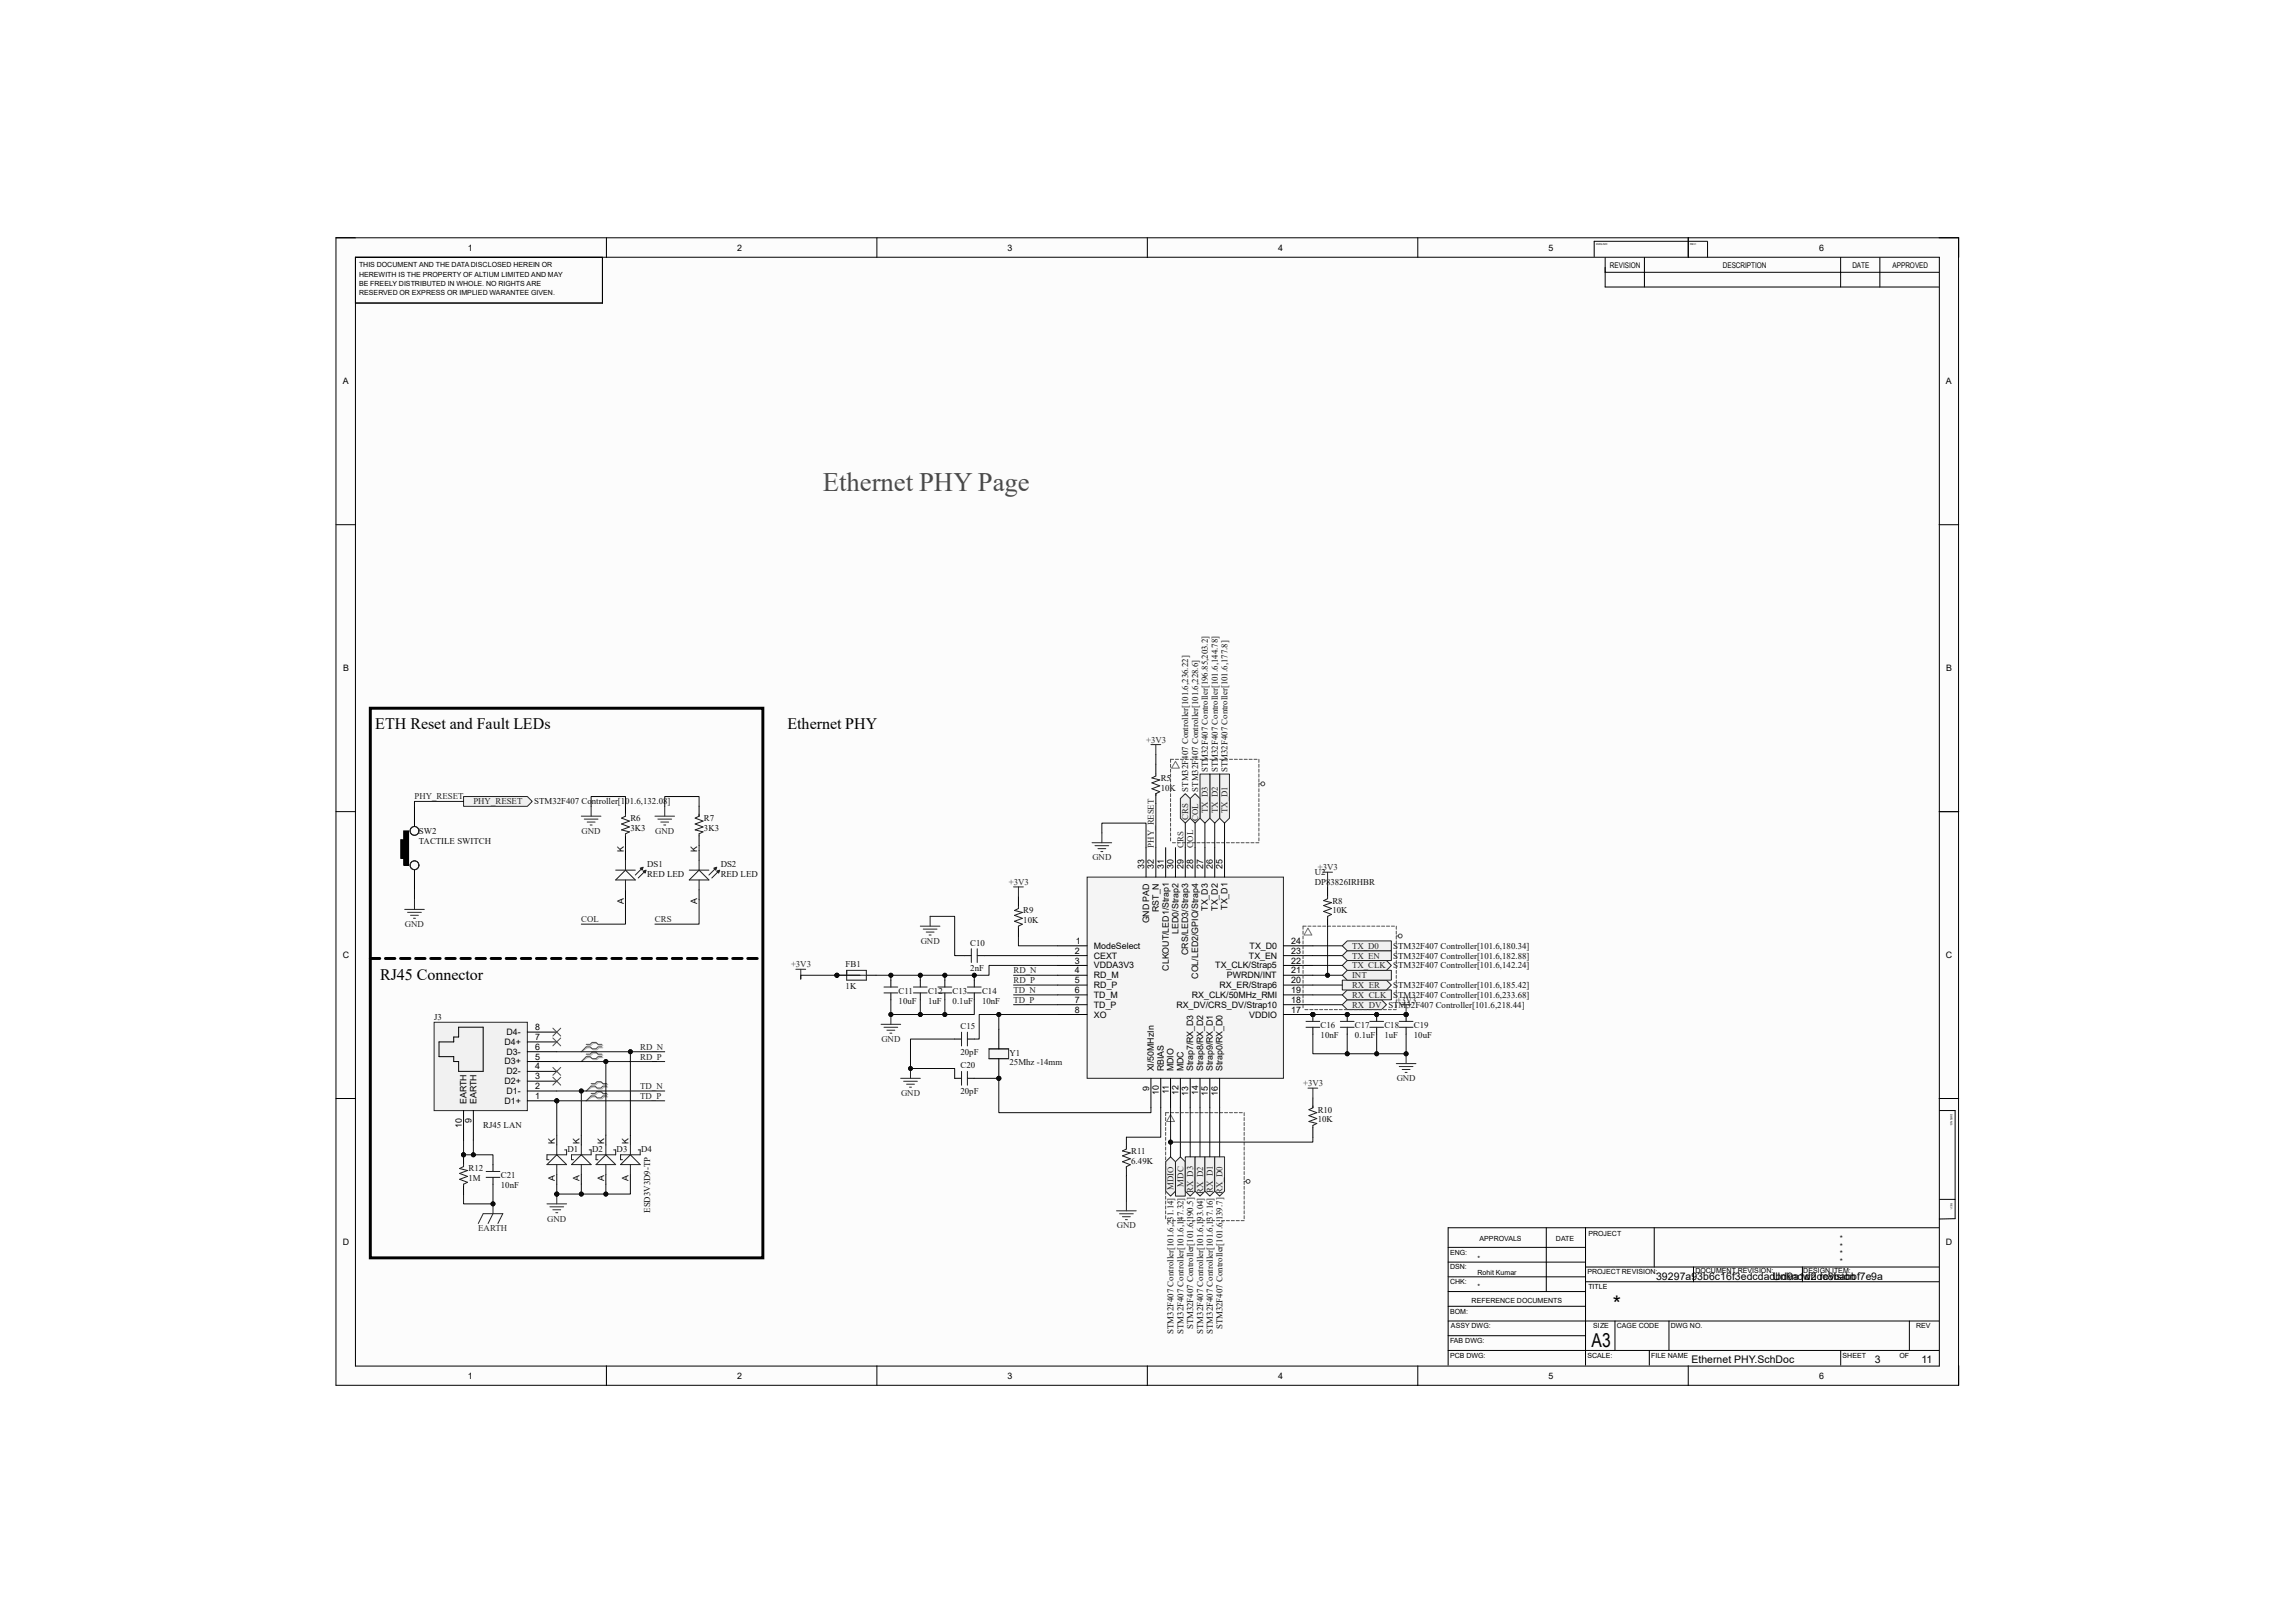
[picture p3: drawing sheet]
<svg xmlns="http://www.w3.org/2000/svg" width="594mm" height="420mm" viewBox="0 0 594 420" stroke-linecap="round" stroke-linejoin="round" font-family="sans-serif">
<defs><g id="words">
<text font-size="6.9" fill="#4c4c4c" x="212.9" y="127">Ethernet PHY Page</text>
<text font-size="5.5" x="417.4" y="339.2">*</text>
<text font-size="5" x="411.9" y="348.5">A3</text>
<g font-size="4.1">
<text x="97.1" y="188.7">ETH Reset and Fault LEDs</text>
<text x="203.8" y="188.7">Ethernet PHY</text>
<text x="98.4" y="253.5">RJ45 Connector</text>
</g>
<g font-size="2.7">
<text x="428.6" y="331.3">39297a93b6c16f3edcdadbd9a1d2dc8babbf7e9a</text>
<text x="458.9" y="331.3">Unknown revision</text>
<text x="437.8" y="352.7">Ethernet PHY.SchDoc</text>
<text x="485.3" y="352.7">3</text>
<text x="497.3" y="352.7">11</text>
</g>
<g font-size="2.3">
<text x="121.1" y="64.9">1</text>
<text x="190.8" y="64.9">2</text>
<text x="260.8" y="64.9">3</text>
<text x="330.8" y="64.9">4</text>
<text x="400.8" y="64.9">5</text>
<text x="470.8" y="64.9">6</text>
<text x="88.7" y="99.4">A</text>
<text x="503.6" y="99.4">A</text>
<text x="88.8" y="173.7">B</text>
<text x="503.7" y="173.7">B</text>
<text x="161.4" y="220.6" transform="rotate(-90 161.4 220.6)">K</text>
<text x="180.5" y="220.6" transform="rotate(-90 180.5 220.6)">K</text>
<text x="296.1" y="224.9" transform="rotate(-90 296.1 224.9)">33</text>
<text x="298.7" y="224.9" transform="rotate(-90 298.7 224.9)">32</text>
<text x="301.2" y="224.9" transform="rotate(-90 301.2 224.9)">31</text>
<text x="303.7" y="224.9" transform="rotate(-90 303.7 224.9)">30</text>
<text x="306.3" y="224.9" transform="rotate(-90 306.3 224.9)">29</text>
<text x="308.8" y="224.9" transform="rotate(-90 308.8 224.9)">28</text>
<text x="311.4" y="224.9" transform="rotate(-90 311.4 224.9)">27</text>
<text x="313.9" y="224.9" transform="rotate(-90 313.9 224.9)">26</text>
<text x="316.4" y="224.9" transform="rotate(-90 316.4 224.9)">25</text>
<text x="161.4" y="233.8" transform="rotate(-90 161.4 233.8)">A</text>
<text x="180.5" y="233.8" transform="rotate(-90 180.5 233.8)">A</text>
<text x="297.4" y="239" transform="rotate(-90 297.4 239)">GND PAD</text>
<text x="299.9" y="236" transform="rotate(-90 299.9 236)">RST_N</text>
<text x="312.6" y="235.7" transform="rotate(-90 312.6 235.7)">TX_D3</text>
<text x="315.2" y="235.7" transform="rotate(-90 315.2 235.7)">TX_D2</text>
<text x="317.7" y="235.4" transform="rotate(-90 317.7 235.4)">TX_D1</text>
<text x="278.5" y="244.3">1</text>
<text x="283.1" y="245.5">ModeSelect</text>
<text x="305" y="241.6" transform="rotate(-90 305 241.6)">LED0/Strap2</text>
<text x="323.4" y="245.5">TX_D0</text>
<text x="334.2" y="244.3">24</text>
<text x="88.7" y="247.9">C</text>
<text x="278.2" y="246.8">2</text>
<text x="278.2" y="249.3">3</text>
<text x="278.2" y="251.9">4</text>
<text x="283.1" y="248.1">CEXT</text>
<text x="283.1" y="250.6">VDDA3V3</text>
<text x="302.5" y="251.2" transform="rotate(-90 302.5 251.2)">CLKOUT/LED1/Strap1</text>
<text x="307.5" y="247.1" transform="rotate(-90 307.5 247.1)">CRS/LED3/Strap3</text>
<text x="314.5" y="250.6">TX_CLK/Strap5</text>
<text x="323.3" y="248.1">TX_EN</text>
<text x="334.2" y="251.9">21</text>
<text x="334.2" y="249.3">22</text>
<text x="334.2" y="246.8">23</text>
<text x="503.6" y="247.9">C</text>
<text x="278.2" y="254.4">5</text>
<text x="278.2" y="257">6</text>
<text x="283.1" y="253.2">RD_M</text>
<text x="283.1" y="255.7">RD_P</text>
<text x="310.1" y="253.3" transform="rotate(-90 310.1 253.3)">COL/LED2/GPIO/Strap4</text>
<text x="315.6" y="255.7">RX_ER/Strap6</text>
<text x="317.5" y="253.2">PWRDN/INT</text>
<text x="334.2" y="257">19</text>
<text x="334.2" y="254.4">20</text>
<text x="278.2" y="259.5">7</text>
<text x="278.2" y="262">8</text>
<text x="283.1" y="258.2">TD_M</text>
<text x="283.1" y="260.8">TD_P</text>
<text x="283.1" y="263.3">XO</text>
<text x="304.5" y="260.8">RX_DV/CRS_DV/Strap10</text>
<text x="308.5" y="258.2">RX_CLK/50MHz_RMI</text>
<text x="323.3" y="263.3">VDDIO</text>
<text x="334.2" y="262">17</text>
<text x="334.2" y="259.5">18</text>
<text x="131.1" y="267.8">D4-</text>
<text x="138.5" y="269.1">7</text>
<text x="138.5" y="266.6">8</text>
<text x="130.6" y="275.5">D3+</text>
<text x="130.6" y="270.4">D4+</text>
<text x="131.1" y="272.9">D3-</text>
<text x="138.5" y="274.2">5</text>
<text x="138.5" y="271.7">6</text>
<text x="130.6" y="280.5">D2+</text>
<text x="131.1" y="278">D2-</text>
<text x="138.5" y="281.8">2</text>
<text x="138.5" y="279.3">3</text>
<text x="138.5" y="276.7">4</text>
<text x="298.7" y="277.2" transform="rotate(-90 298.7 277.2)">XI/50MHzIn</text>
<text x="301.2" y="277.2" transform="rotate(-90 301.2 277.2)">RBIAS</text>
<text x="303.7" y="277.2" transform="rotate(-90 303.7 277.2)">MDIO</text>
<text x="306.3" y="277.2" transform="rotate(-90 306.3 277.2)">MDC</text>
<text x="308.8" y="277.2" transform="rotate(-90 308.8 277.2)">Strap7/RX_D3</text>
<text x="311.4" y="277.2" transform="rotate(-90 311.4 277.2)">Strap8/RX_D2</text>
<text x="313.9" y="277.2" transform="rotate(-90 313.9 277.2)">Strap9/RX_D1</text>
<text x="316.4" y="277.2" transform="rotate(-90 316.4 277.2)">Strap0/RX_D0</text>
<text x="120.8" y="285.6" transform="rotate(-90 120.8 285.6)">EARTH</text>
<text x="123.3" y="285.6" transform="rotate(-90 123.3 285.6)">EARTH</text>
<text x="130.6" y="285.6">D1+</text>
<text x="131.1" y="283.1">D1-</text>
<text x="138.5" y="284.4">1</text>
<text x="297.4" y="282.2" transform="rotate(-90 297.4 282.2)">9</text>
<text x="299.9" y="283.5" transform="rotate(-90 299.9 283.5)">10</text>
<text x="302.5" y="283.2" transform="rotate(-90 302.5 283.2)">11</text>
<text x="305" y="283.5" transform="rotate(-90 305 283.5)">12</text>
<text x="307.5" y="283.5" transform="rotate(-90 307.5 283.5)">13</text>
<text x="310.1" y="283.5" transform="rotate(-90 310.1 283.5)">14</text>
<text x="312.6" y="283.5" transform="rotate(-90 312.6 283.5)">15</text>
<text x="315.2" y="283.5" transform="rotate(-90 315.2 283.5)">16</text>
<text x="119.5" y="291.8" transform="rotate(-90 119.5 291.8)">10</text>
<text x="122" y="290.6" transform="rotate(-90 122 290.6)">9</text>
<text x="143.6" y="296" transform="rotate(-90 143.6 296)">K</text>
<text x="150" y="296" transform="rotate(-90 150 296)">K</text>
<text x="156.3" y="296" transform="rotate(-90 156.3 296)">K</text>
<text x="162.7" y="296" transform="rotate(-90 162.7 296)">K</text>
<text x="143.6" y="305.7" transform="rotate(-90 143.6 305.7)">A</text>
<text x="150" y="305.7" transform="rotate(-90 150 305.7)">A</text>
<text x="156.3" y="305.7" transform="rotate(-90 156.3 305.7)">A</text>
<text x="162.7" y="305.7" transform="rotate(-90 162.7 305.7)">A</text>
<text x="88.7" y="322.2">D</text>
<text x="503.6" y="322.2">D</text>
<text x="121.1" y="356.7">1</text>
<text x="190.8" y="356.7">2</text>
<text x="260.8" y="356.7">3</text>
<text x="330.8" y="356.7">4</text>
<text x="400.8" y="356.7">5</text>
<text x="470.8" y="356.7">6</text>
</g>
<g font-size="2.3" fill="#262626">
<text x="296.6" y="192.2">+3V3</text>
<text x="107.3" y="206.9">PHY_RESET</text>
<text x="122.5" y="208.2">PHY_RESET</text>
<text x="150.5" y="215.8">GND</text>
<text x="169.6" y="215.8">GND</text>
<text x="307.5" y="212.1" transform="rotate(-90 307.5 212.1)">CRS</text>
<text x="310.1" y="212.5" transform="rotate(-90 310.1 212.5)">COL</text>
<text x="312.6" y="210.4" transform="rotate(-90 312.6 210.4)">TX_D3</text>
<text x="315.2" y="210.4" transform="rotate(-90 315.2 210.4)">TX_D2</text>
<text x="317.7" y="210.4" transform="rotate(-90 317.7 210.4)">TX_D1</text>
<text x="298.7" y="219.3" transform="rotate(-90 298.7 219.3)">PHY_RESET</text>
<text x="306.3" y="219.3" transform="rotate(-90 306.3 219.3)">CRS</text>
<text x="308.8" y="219.3" transform="rotate(-90 308.8 219.3)">COL</text>
<text x="282.7" y="222.7">GND</text>
<text x="341.1" y="225.2">+3V3</text>
<text x="261.1" y="229">+3V3</text>
<text x="104.8" y="239.9">GND</text>
<text x="150.5" y="238.6">COL</text>
<text x="169.5" y="238.6">CRS</text>
<text x="238.3" y="244.3">GND</text>
<text x="349.9" y="245.5">TX_D0</text>
<text x="204.7" y="250.3">+3V3</text>
<text x="262.3" y="251.9">RD_N</text>
<text x="349.9" y="250.6">TX_CLK</text>
<text x="349.9" y="248.1">TX_EN</text>
<text x="262.3" y="254.4">RD_P</text>
<text x="262.3" y="257">TD_N</text>
<text x="349.9" y="255.7">RX_ER</text>
<text x="349.9" y="253.2">INT</text>
<text x="262.3" y="259.5">TD_P</text>
<text x="349.9" y="260.8">RX_DV</text>
<text x="349.9" y="258.2">RX_CLK</text>
<text x="361.4" y="259.5">+3V3</text>
<text x="228.1" y="269.6">GND</text>
<text x="165.7" y="271.7">RD_N</text>
<text x="165.7" y="274.2">RD_P</text>
<text x="165.7" y="281.8">TD_N</text>
<text x="337.3" y="281.1">+3V3</text>
<text x="361.5" y="279.8">GND</text>
<text x="165.7" y="284.4">TD_P</text>
<text x="233.2" y="283.6">GND</text>
<text x="303.7" y="307.9" transform="rotate(-90 303.7 307.9)">MDIO</text>
<text x="306.3" y="307" transform="rotate(-90 306.3 307)">MDC</text>
<text x="141.6" y="316.1">GND</text>
<text x="289.1" y="317.9">GND</text>
<text x="123.8" y="318.6">EARTH</text>
</g>
<g font-size="2.3" fill="#0e0e0e">
<text x="300.4" y="202.1">R5</text>
<text x="312.6" y="199.8" transform="rotate(-90 312.6 199.8)">STM32F407 Controller[196.85,203.2]</text>
<text x="315.2" y="199.8" transform="rotate(-90 315.2 199.8)">STM32F407 Controller[101.6,144.78]</text>
<text x="317.7" y="199.8" transform="rotate(-90 317.7 199.8)">STM32F407 Controller[101.6,177.8]</text>
<text x="138.3" y="208.2">STM32F407 Controller[101.6,132.08]</text>
<text x="300.4" y="204.6">10K</text>
<text x="307.5" y="204.9" transform="rotate(-90 307.5 204.9)">STM32F407 Controller[101.6,236.22]</text>
<text x="310.1" y="204.9" transform="rotate(-90 310.1 204.9)">STM32F407 Controller[101.6,228.6]</text>
<text x="108.4" y="215.9">SW2</text>
<text x="163.2" y="212.5">R6</text>
<text x="163.2" y="215">3K3</text>
<text x="182.2" y="212.5">R7</text>
<text x="182.2" y="215">3K3</text>
<text x="108.4" y="218.4">TACTILE SWITCH</text>
<text x="167.5" y="224.4">DS1</text>
<text x="167.5" y="226.9">RED LED</text>
<text x="186.5" y="224.4">DS2</text>
<text x="186.5" y="226.9">RED LED</text>
<text x="340.3" y="226.5">U2</text>
<text x="340.3" y="229">DP83826IRHBR</text>
<text x="344.8" y="233.8">R8</text>
<text x="264.8" y="236.4">R9</text>
<text x="264.8" y="238.9">10K</text>
<text x="344.8" y="236.4">10K</text>
<text x="251.1" y="244.8">C10</text>
<text x="360.6" y="245.5">STM32F407 Controller[101.6,180.34]</text>
<text x="218.9" y="250.4">FB1</text>
<text x="251.1" y="251.4">2nF</text>
<text x="360.6" y="250.6">STM32F407 Controller[101.6,142.24]</text>
<text x="360.6" y="248.1">STM32F407 Controller[101.6,182.88]</text>
<text x="218.9" y="255.9">1K</text>
<text x="232.6" y="257.2">C11</text>
<text x="240.2" y="257.2">C12</text>
<text x="246.5" y="257.2">C13</text>
<text x="254.2" y="257.2">C14</text>
<text x="360.6" y="255.7">STM32F407 Controller[101.6,185.42]</text>
<text x="232.6" y="259.8">10uF</text>
<text x="240.2" y="259.8">1uF</text>
<text x="246.5" y="259.8">0.1uF</text>
<text x="254.2" y="259.8">10nF</text>
<text x="359.3" y="260.8">STM32F407 Controller[101.6,218.44]</text>
<text x="360.6" y="258.2">STM32F407 Controller[101.6,233.68]</text>
<text x="112.4" y="264">J3</text>
<text x="248.6" y="266.3">C15</text>
<text x="341.8" y="266.1">C16</text>
<text x="341.8" y="268.6">10nF</text>
<text x="350.7" y="266.1">C17</text>
<text x="350.7" y="268.6">0.1uF</text>
<text x="358.3" y="266.1">C18</text>
<text x="358.3" y="268.6">1uF</text>
<text x="365.9" y="266.1">C19</text>
<text x="365.9" y="268.6">10uF</text>
<text x="248.6" y="272.9">20pF</text>
<text x="261.3" y="273.2">Y1</text>
<text x="261.3" y="275.7">25Mhz -14mm</text>
<text x="248.6" y="276.5">C20</text>
<text x="248.6" y="283.1">20pF</text>
<text x="341" y="287.9">R10</text>
<text x="125.1" y="292">RJ45 LAN</text>
<text x="341" y="290.4">10K</text>
<text x="146.9" y="298.1">D1</text>
<text x="153.2" y="298.1">D2</text>
<text x="159.6" y="298.1">D3</text>
<text x="165.9" y="298.1">D4</text>
<text x="292.8" y="298.6">R11</text>
<text x="121.2" y="303.1">R12</text>
<text x="121.2" y="305.7">1M</text>
<text x="129.6" y="304.9">C21</text>
<text x="292.8" y="301.1">6.49K</text>
<text x="129.6" y="307.5">10nF</text>
<text x="168.2" y="313.8" transform="rotate(-90 168.2 313.8)">ESD3V3D9-TP</text>
<text x="303.7" y="345.1" transform="rotate(-90 303.7 345.1)">STM32F407 Controller[101.6,231.14]</text>
<text x="306.3" y="345.1" transform="rotate(-90 306.3 345.1)">STM32F407 Controller[101.6,147.32]</text>
<text x="308.8" y="344" transform="rotate(-90 308.8 344)">STM32F407 Controller[101.6,190.5] RX_D3</text>
<text x="311.4" y="345.1" transform="rotate(-90 311.4 345.1)">STM32F407 Controller[101.6,193.04] RX_D2</text>
<text x="313.9" y="345.1" transform="rotate(-90 313.9 345.1)">STM32F407 Controller[101.6,137.16] RX_D1</text>
<text x="316.4" y="344" transform="rotate(-90 316.4 344)">STM32F407 Controller[101.6,139.7] RX_D0</text>
</g>
<g font-size="2">
<text x="416.7" y="69.3">REVISION</text>
<text x="445.9" y="69.3">DESCRIPTION</text>
<text x="479.4" y="69.3">DATE</text>
<text x="489.8" y="69.3">APPROVED</text>
<text x="476.2" y="321.1">*</text>
<text x="476.2" y="323.1">*</text>
<text x="476.2" y="325.1">*</text>
<text x="476.2" y="327.1">*</text>
</g>
<g font-size="1.8">
<text x="92.9" y="69.1">THIS DOCUMENT AND THE DATA DISCLOSED HEREIN OR</text>
<text x="92.9" y="71.6">HEREWITH IS THE PROPERTY OF ALTIUM LIMITED AND MAY</text>
<text x="92.9" y="74">BE FREELY DISTRIBUTED IN WHOLE. NO RIGHTS ARE</text>
<text x="92.9" y="76.5">RESERVED OR EXPRESS OR IMPLIED WARANTEE GIVEN.</text>
<text x="382.9" y="321.1">APPROVALS</text>
<text x="402.7" y="321.1">DATE</text>
<text x="411.1" y="319.9">PROJECT</text>
<text x="375.3" y="324.7">ENG:</text>
<text x="375.3" y="328.5">DSN:</text>
<text x="382.4" y="326.2">*</text>
<text x="410.8" y="329.8">PROJECT REVISION:</text>
<text x="438.8" y="329.5">DOCUMENT REVISION:</text>
<text x="466.7" y="329.5">DESIGN ITEM:</text>
<text x="375.3" y="332.3">CHK:</text>
<text x="382.4" y="330">Rohit Kumar</text>
<text x="382.4" y="333.6">*</text>
<text x="411.1" y="333.6">TITLE</text>
<text x="375.3" y="339.9">BOM:</text>
<text x="380.9" y="337.1">REFERENCE DOCUMENTS</text>
<text x="375.3" y="347.6">FAB DWG:</text>
<text x="375.5" y="343.7">ASSY DWG:</text>
<text x="412.4" y="343.7">SIZE</text>
<text x="418.5" y="343.7">CAGE CODE</text>
<text x="432.4" y="343.7">DWG NO.</text>
<text x="495.9" y="343.7">REV</text>
<text x="375.3" y="351.4">PCB DWG:</text>
<text x="410.8" y="351.4">SCALE:</text>
<text x="427.4" y="351.4">FILE NAME</text>
<text x="476.9" y="351.4">SHEET</text>
<text x="491.6" y="351.4">OF</text>
</g>
<g font-size=".7">
<text x="413.1" y="63.3">DWG NO:</text>
<text x="437.5" y="63.3">REV:</text>
<text x="504.8" y="288.2" transform="rotate(90 504.8 288.2)">DWG NO:</text>
<text x="504.8" y="311.4" transform="rotate(90 504.8 311.4)">REV:</text>
</g>
</g></defs>
<g fill="#fcfcfc">
<path d="M87 61.5h419.9v297h-419.9z" fill-rule="evenodd"/>
<path d="M92 66.6h409.9v286.8h-409.9z" fill-rule="evenodd"/>
</g>
<g fill="none" stroke="#000" stroke-width=".26">
<path d="M87 61.5h5M157 61.5v5.1M226.9 61.5v5.1M296.9 61.5v5.1M366.9 61.5v5.1M436.9 61.5v5.1M501.9 61.5h5v5.1M87 135.8h5M501.9 135.8h5M87 210h5M501.9 210h5M87 284.3h5"/>
<path d="M501.9 284.3h5M157 353.4v5.1M226.9 353.4v5.1M296.9 353.4v5.1M366.9 353.4v5.1M436.9 353.4v5.1M506.9 353.4v5.1"/>
</g>
<g fill="#fefefe">
<path d="M301.7 287.9h20.3v28h-20.3z" fill-rule="evenodd"/>
<path d="M337.2 239.7h24.2v21.6h-24.2z" fill-rule="evenodd"/>
<path d="M303 196.5h22.8v21.6h-22.8z" fill-rule="evenodd"/>
</g>
<g fill="none" stroke="#000" stroke-width=".26">
<path d="M87 61.5h419.9v297h-419.9zM92 66.6h409.9v286.9h-409.9zM155.9 66.6v11.8h-63.9M415.4 66.7v7.6h86.4M415.4 70.5h86.4M425.6 66.7v7.6M436.9 61.5v5.1M441.9 62.4h-29.3v4M441.9 62.5v4M476.4 66.7v7.6M486.5 66.7v7.6M501.9 210h5"/>
<path d="M502 287.4h4v28h-4.1M400.2 317.7v16.5M410.4 317.7v35.6M428.1 317.7v10.2M501.8 317.7h-127v35.6M502 310.4h4M374.8 326.6h35.6M374.8 322.8h35.6M374.8 334.2h35.6M374.8 330.4h35.6M374.8 338h35.6M410.4 327.9h91.4"/>
<path d="M410.4 331.7h91.4M438.3 327.9v3.8M466.5 327.9v3.8M374.8 349.5h127M374.8 341.8h127M374.8 345.7h35.6M418 341.8v7.7M426.9 349.5v3.8M431.9 341.8v7.7M476.4 349.5v3.8M494.2 341.8v7.7"/>
</g>
<circle cx="339.8" cy="262.5" r=".51" fill="#0e0e0e"/>
<circle cx="339.8" cy="262.5" r=".51" fill="none" stroke="#0e0e0e" stroke-width=".26"/>
<path d="M281.4 227h50.8v52h-50.8z" fill-rule="evenodd" fill="#f5f5f5"/>
<path d="M281.4 227h50.8v52h-50.8z" fill="none" stroke="#262626" stroke-width=".26"/>
<g fill="none" stroke="#000" stroke-width=".26">
<path d="M273.7 244.8h7.7M273.7 247.3h7.7M273.7 249.8h7.7M273.7 252.4h7.7M273.7 254.9h7.7M273.7 257.5h7.7M273.7 260h7.7M273.7 262.5h7.7M297.9 279v7.7M300.4 279v7.7M303 279v7.7M305.5 279v7.7"/>
<path d="M308 279v7.7M310.6 279v7.7M313.1 279v7.7M315.7 279v7.7M332.2 262.5h7.6"/>
</g>
<circle cx="339.8" cy="262.5" r=".51" fill="#0e0e0e"/>
<circle cx="339.8" cy="262.5" r=".51" fill="none" stroke="#0e0e0e" stroke-width=".26"/>
<g fill="none" stroke="#000" stroke-width=".26">
<path d="M296.6 219.4v7.6M299.1 219.4v7.6M301.7 219.4v7.6M304.2 219.4v7.6M306.8 219.4v7.6M309.3 219.4v7.6M311.8 219.4v7.6M314.4 219.4v7.6M316.9 219.4v7.6M263.6 232.1v2.5M263.6 239.7v2.5M230.6 253.6v1.8"/>
<path d="M230.6 256.9v1.8M238.2 253.6v1.8M238.2 256.9v1.8M244.5 253.6v1.8M244.5 256.9v1.8M249.6 247.3h1.8M252.2 253.6v1.8M252.2 256.9v1.8M252.9 247.3h1.8M332.2 260h7.6M332.2 257.5h7.6M332.2 254.9h7.6"/>
<path d="M332.2 252.4h7.6M332.2 249.8h7.6M332.2 247.3h7.6M332.2 244.8h7.6"/>
</g>
<path d="M263.6 234.6v.5l-1 .5 2 .5-2 .8 2 .7-2 .8 2 .8-1 .5v.5M228.8 256.9h3.5M228.8 255.4h3.5M236.4 256.9h3.6M236.4 255.4h3.6M242.8 256.9h3.5M242.8 255.4h3.5M250.4 256.9h3.5M250.4 255.4h3.5M251.4 245.5v3.6M252.9 245.5v3.6" fill="none" stroke="#1c1c1c" stroke-width=".26"/>
<path d="M238.2 239.7h5.1M240.7 237.1v2.6M239 240.4h3.5M239.7 241.2h2M240.5 242h.5M228 265.1h5.1M228.8 265.8h3.5M229.6 266.6h2M230.3 267.4h.5M230.6 262.5v2.6" fill="none" stroke="#262626" stroke-width=".26"/>
<circle cx="230.6" cy="262.5" r=".51" fill="#0e0e0e"/>
<circle cx="230.6" cy="262.5" r=".51" fill="none" stroke="#0e0e0e" stroke-width=".26"/>
<circle cx="339.8" cy="262.5" r=".51" fill="#0e0e0e"/>
<circle cx="339.8" cy="262.5" r=".51" fill="none" stroke="#0e0e0e" stroke-width=".26"/>
<path d="M339.8 262.5v1.8M339.8 265.8v1.8" fill="none" stroke="#000" stroke-width=".26"/>
<circle cx="339.8" cy="262.5" r=".51" fill="#0e0e0e"/>
<circle cx="339.8" cy="262.5" r=".51" fill="none" stroke="#0e0e0e" stroke-width=".26"/>
<path d="M338 265.8h3.6M338 264.3h3.6" fill="none" stroke="#1c1c1c" stroke-width=".26"/>
<circle cx="348.7" cy="262.5" r=".51" fill="#0e0e0e"/>
<circle cx="348.7" cy="262.5" r=".51" fill="none" stroke="#0e0e0e" stroke-width=".26"/>
<path d="M348.7 262.5v1.8M348.7 265.8v1.8" fill="none" stroke="#000" stroke-width=".26"/>
<circle cx="348.7" cy="262.5" r=".51" fill="#0e0e0e"/>
<circle cx="348.7" cy="262.5" r=".51" fill="none" stroke="#0e0e0e" stroke-width=".26"/>
<path d="M346.9 265.8h3.6M346.9 264.3h3.6" fill="none" stroke="#1c1c1c" stroke-width=".26"/>
<circle cx="363.9" cy="262.5" r=".51" fill="#0e0e0e"/>
<circle cx="363.9" cy="262.5" r=".51" fill="none" stroke="#0e0e0e" stroke-width=".26"/>
<path d="M363.9 262.5v1.8M363.9 265.8v1.8" fill="none" stroke="#000" stroke-width=".26"/>
<circle cx="363.9" cy="262.5" r=".51" fill="#0e0e0e"/>
<circle cx="363.9" cy="262.5" r=".51" fill="none" stroke="#0e0e0e" stroke-width=".26"/>
<path d="M362.1 265.8h3.6M362.1 264.3h3.6" fill="none" stroke="#1c1c1c" stroke-width=".26"/>
<circle cx="356.3" cy="262.5" r=".51" fill="#0e0e0e"/>
<circle cx="356.3" cy="262.5" r=".51" fill="none" stroke="#0e0e0e" stroke-width=".26"/>
<path d="M356.3 262.5v1.8M356.3 265.8v1.8" fill="none" stroke="#000" stroke-width=".26"/>
<circle cx="356.3" cy="262.5" r=".51" fill="#0e0e0e"/>
<circle cx="356.3" cy="262.5" r=".51" fill="none" stroke="#0e0e0e" stroke-width=".26"/>
<path d="M354.5 265.8h3.6M354.5 264.3h3.6" fill="none" stroke="#1c1c1c" stroke-width=".26"/>
<path d="M361.4 275.2h5.1M362.1 276h3.6M362.9 276.8h2M363.7 277.5h.5M363.9 272.7v2.5" fill="none" stroke="#262626" stroke-width=".26"/>
<circle cx="363.9" cy="272.7" r=".51" fill="#0e0e0e"/>
<circle cx="363.9" cy="272.7" r=".51" fill="none" stroke="#0e0e0e" stroke-width=".26"/>
<circle cx="216.6" cy="252.4" r=".51" fill="#0e0e0e"/>
<circle cx="216.6" cy="252.4" r=".51" fill="none" stroke="#0e0e0e" stroke-width=".26"/>
<path d="M216.6 252.4h2.5" fill="none" stroke="#000" stroke-width=".26"/>
<circle cx="216.6" cy="252.4" r=".51" fill="#0e0e0e"/>
<circle cx="216.6" cy="252.4" r=".51" fill="none" stroke="#0e0e0e" stroke-width=".26"/>
<path d="M224.2 252.4h2.6" fill="none" stroke="#000" stroke-width=".26"/>
<path d="M219.1 251.1h5.1v2.5h-5.1zM219.1 252.4h5.1" fill="none" stroke="#1c1c1c" stroke-width=".26"/>
<circle cx="144.1" cy="284.9" r=".51" fill="#0e0e0e"/>
<circle cx="144.1" cy="284.9" r=".51" fill="none" stroke="#0e0e0e" stroke-width=".26"/>
<path d="M112.4 264.5h24.1v22.9h-24.1z" fill-rule="evenodd" fill="#f1f1f1"/>
<path d="M112.4 264.5h24.1v22.9h-24.1z" fill="none" stroke="#262626" stroke-width=".26"/>
<path d="M136.5 284.9h7.6" fill="none" stroke="#000" stroke-width=".26"/>
<circle cx="144.1" cy="284.9" r=".51" fill="#0e0e0e"/>
<circle cx="144.1" cy="284.9" r=".51" fill="none" stroke="#0e0e0e" stroke-width=".26"/>
<path d="M113.6 269.6h3.8v-1.2h1.3v-2.6h6.4v11.4h-6.4v-2.5h-1.3v-1.3h-3.8zM136.5 279.8h7.6M136.5 277.2h7.6M136.5 274.7h7.6M136.5 272.2h7.6M136.5 269.6h7.6M136.5 267.1h7.6M120 287.4v7.6M122.5 287.4v7.6M136.5 282.3h7.6" fill="none" stroke="#000" stroke-width=".26"/>
<circle cx="258.5" cy="279" r=".51" fill="#0e0e0e"/>
<circle cx="258.5" cy="279" r=".51" fill="none" stroke="#0e0e0e" stroke-width=".26"/>
<path d="M256 271.4h5v2.6h-5z" fill-rule="evenodd" fill="#f5f5f5"/>
<path d="M256 271.4h5v2.6h-5z" fill="none" stroke="#262626" stroke-width=".26"/>
<path d="M256 271.4h5M256 274h5" fill="none" stroke="#1c1c1c" stroke-width=".26"/>
<path d="M258.5 274v5" fill="none" stroke="#000" stroke-width=".26"/>
<circle cx="258.5" cy="279" r=".51" fill="#0e0e0e"/>
<circle cx="258.5" cy="279" r=".51" fill="none" stroke="#0e0e0e" stroke-width=".26"/>
<path d="M247.1 279h1.8M247.1 268.9h1.8M250.4 279h1.8M250.4 268.9h1.8M258.5 266.3v5.1" fill="none" stroke="#000" stroke-width=".26"/>
<path d="M248.9 267.1v3.6M248.9 277.3v3.5M250.4 267.1v3.6M250.4 277.3v3.5" fill="none" stroke="#1c1c1c" stroke-width=".26"/>
<path d="M233.1 279h5.1M233.9 279.8h3.5M235.6 276.5v2.5M234.6 280.6h2.1M235.4 281.3h.5" fill="none" stroke="#262626" stroke-width=".26"/>
<circle cx="235.6" cy="276.5" r=".51" fill="#0e0e0e"/>
<circle cx="235.6" cy="276.5" r=".51" fill="none" stroke="#0e0e0e" stroke-width=".26"/>
<path d="M289 313.3h5.1M289.8 314.1h3.5M290.5 314.9h2M291.3 315.6h.5M291.5 310.8v2.5" fill="none" stroke="#262626" stroke-width=".26"/>
<path d="M291.5 294.3v2.5M339.8 284.1v2.6M339.8 291.7v2.6M291.5 301.9v2.5" fill="none" stroke="#000" stroke-width=".26"/>
<path d="M291.5 296.8v.5l-1 .5 2 .5-2 .8 2 .8-2 .7 2 .8-1 .5v.5M339.8 286.2v.5l-1 .5 2 .7-2 .8 2 .8-2 .7 2 .5-1 .5v.5" fill="none" stroke="#1c1c1c" stroke-width=".26"/>
<path d="M301.7 300.6l1.3-1.2 1.2 1.2v7.7l-1.2 1.2-1.3-1.2z" fill-rule="evenodd" fill="#f0f0f0"/>
<path d="M301.7 300.6l1.3-1.2 1.2 1.2v7.7l-1.2 1.2-1.3-1.2z" fill="none" stroke="#262626" stroke-width=".26"/>
<path d="M304.2 300.6l1.3-1.2 1.3 1.2v8.9h-2.6z" fill-rule="evenodd" fill="#f0f0f0"/>
<path d="M304.2 300.6l1.3-1.2 1.3 1.2v8.9h-2.6z" fill="none" stroke="#262626" stroke-width=".26"/>
<path d="M306.8 299.4h2.5v8.9l-1.3 1.2-1.2-1.2z" fill-rule="evenodd" fill="#f0f0f0"/>
<path d="M306.8 299.4h2.5v8.9l-1.3 1.2-1.2-1.2z" fill="none" stroke="#262626" stroke-width=".26"/>
<path d="M309.3 299.4h2.5v8.9l-1.2 1.2-1.3-1.2z" fill-rule="evenodd" fill="#f0f0f0"/>
<path d="M309.3 299.4h2.5v8.9l-1.2 1.2-1.3-1.2z" fill="none" stroke="#262626" stroke-width=".26"/>
<path d="M311.8 299.4h2.6v8.9l-1.3 1.2-1.3-1.2z" fill-rule="evenodd" fill="#f0f0f0"/>
<path d="M311.8 299.4h2.6v8.9l-1.3 1.2-1.3-1.2z" fill="none" stroke="#262626" stroke-width=".26"/>
<path d="M314.4 299.4h2.5v8.9l-1.2 1.2-1.3-1.2z" fill-rule="evenodd" fill="#f0f0f0"/>
<path d="M314.4 299.4h2.5v8.9l-1.2 1.2-1.3-1.2z" fill="none" stroke="#262626" stroke-width=".26"/>
<path d="M348.7 258.7h8.9l1.2 1.3-1.2 1.3h-8.9l-1.3-1.3z" fill-rule="evenodd" fill="#f0f0f0"/>
<path d="M348.7 258.7h8.9l1.2 1.3-1.2 1.3h-8.9l-1.3-1.3z" fill="none" stroke="#262626" stroke-width=".26"/>
<path d="M348.7 256.2h11.4v2.5h-11.4l-1.3-1.2z" fill-rule="evenodd" fill="#f0f0f0"/>
<path d="M348.7 256.2h11.4v2.5h-11.4l-1.3-1.2z" fill="none" stroke="#262626" stroke-width=".26"/>
<path d="M347.4 253.6h11.4l1.3 1.3-1.3 1.3h-11.4z" fill-rule="evenodd" fill="#f0f0f0"/>
<path d="M347.4 253.6h11.4l1.3 1.3-1.3 1.3h-11.4z" fill="none" stroke="#262626" stroke-width=".26"/>
<path d="M348.7 251.1h11.4v2.5h-11.4l-1.3-1.2z" fill-rule="evenodd" fill="#f0f0f0"/>
<path d="M348.7 251.1h11.4v2.5h-11.4l-1.3-1.2z" fill="none" stroke="#262626" stroke-width=".26"/>
<path d="M343.6 229.5v2.6M343.6 237.1v2.6" fill="none" stroke="#000" stroke-width=".26"/>
<path d="M343.6 232.1v.5l-1 .5 2 .5-2 .7 2 .8-2 .8 2 .7-1 .5v.5" fill="none" stroke="#1c1c1c" stroke-width=".26"/>
<path d="M348.7 248.6h10.1l1.3 1.2-1.3 1.3h-10.1l-1.3-1.3z" fill-rule="evenodd" fill="#f0f0f0"/>
<path d="M348.7 248.6h10.1l1.3 1.2-1.3 1.3h-10.1l-1.3-1.3z" fill="none" stroke="#262626" stroke-width=".26"/>
<path d="M348.7 246h11.4v2.6h-11.4l-1.3-1.3z" fill-rule="evenodd" fill="#f0f0f0"/>
<path d="M348.7 246h11.4v2.6h-11.4l-1.3-1.3z" fill="none" stroke="#262626" stroke-width=".26"/>
<path d="M348.7 243.5h11.4v2.5h-11.4l-1.3-1.2z" fill-rule="evenodd" fill="#f0f0f0"/>
<path d="M348.7 243.5h11.4v2.5h-11.4l-1.3-1.2z" fill="none" stroke="#262626" stroke-width=".26"/>
<path d="M315.7 200.3h2.5v11.4l-1.3 1.3-1.2-1.3z" fill-rule="evenodd" fill="#f0f0f0"/>
<path d="M315.7 200.3h2.5v11.4l-1.3 1.3-1.2-1.3z" fill="none" stroke="#262626" stroke-width=".26"/>
<path d="M313.1 200.3h2.6v11.4l-1.3 1.3-1.3-1.3z" fill-rule="evenodd" fill="#f0f0f0"/>
<path d="M313.1 200.3h2.6v11.4l-1.3 1.3-1.3-1.3z" fill="none" stroke="#262626" stroke-width=".26"/>
<path d="M310.6 200.3h2.5v11.4l-1.3 1.3-1.2-1.3z" fill-rule="evenodd" fill="#f0f0f0"/>
<path d="M310.6 200.3h2.5v11.4l-1.3 1.3-1.2-1.3z" fill="none" stroke="#262626" stroke-width=".26"/>
<path d="M161.9 208.7v2.5M161.9 216.3v2.5M161.9 220.1v2.5M161.9 230.3v2.5" fill="none" stroke="#000" stroke-width=".26"/>
<path d="M161.9 210.7v.5l-1 .5 2 .8-2 .7 2 .8-2 .8 2 .5-1 .5v.5M159.3 227.7l2.6-2.5 2.5 2.5zM159.3 225.2h5.1M161.9 222.6v2.6M161.9 227.7v2.6M166.7 225.7l-1.5 1.5" fill="none" stroke="#1c1c1c" stroke-width=".26"/>
<path d="M166.5 225.4l.7-.2-.2 .7z" fill="#1c1c1c"/>
<path d="M165.9 224.9l-1.5 1.5M166.5 225.4l.7-.2-.2 .7z" fill="none" stroke="#1c1c1c" stroke-width=".26"/>
<path d="M165.7 224.7l.8-.3-.3 .8z" fill="#1c1c1c"/>
<path d="M165.7 224.7l.8-.3-.3 .8z" fill="none" stroke="#1c1c1c" stroke-width=".26"/>
<path d="M150.5 211.2h5M151.2 212h3.6M152 212.7h2M152.7 213.5h.5M153 208.7v2.5" fill="none" stroke="#262626" stroke-width=".26"/>
<path d="M308 206.7l1.3-1.3 1.3 1.3v5l-1.3 1.3-1.3-1.3z" fill-rule="evenodd" fill="#f0f0f0"/>
<path d="M308 206.7l1.3-1.3 1.3 1.3v5l-1.3 1.3-1.3-1.3z" fill="none" stroke="#262626" stroke-width=".26"/>
<path d="M306.8 205.4l1.2 1.3v5l-1.2 1.3-1.3-1.3v-5z" fill-rule="evenodd" fill="#f0f0f0"/>
<path d="M306.8 205.4l1.2 1.3v5l-1.2 1.3-1.3-1.3v-5z" fill="none" stroke="#262626" stroke-width=".26"/>
<path d="M180.9 208.7v2.5M180.9 216.3v2.5M180.9 220.1v2.5M180.9 230.3v2.5" fill="none" stroke="#000" stroke-width=".26"/>
<path d="M180.9 210.7v.5l-1 .5 2 .8-2 .7 2 .8-2 .8 2 .5-1 .5v.5M178.4 227.7l2.5-2.5 2.6 2.5zM178.4 225.2h5.1M180.9 222.6v2.6M180.9 227.7v2.6M185.8 225.7l-1.6 1.5" fill="none" stroke="#1c1c1c" stroke-width=".26"/>
<path d="M185.5 225.4l.8-.2-.3 .7z" fill="#1c1c1c"/>
<path d="M185 224.9l-1.5 1.5M185.5 225.4l.8-.2-.3 .7z" fill="none" stroke="#1c1c1c" stroke-width=".26"/>
<path d="M184.7 224.7l.8-.3-.2 .8z" fill="#1c1c1c"/>
<g fill="none" stroke="#1c1c1c" stroke-width=".26">
<path d="M299.1 200.3v.5l-1 .5 2.1 .5-2.1 .8 2.1 .7-2.1 .8 2.1 .8-1.1 .5v.5M184.7 224.7l.8-.3-.2 .8z"/>
<circle cx="107.3" cy="215" r="1.14"/>
<circle cx="107.3" cy="223.9" r="1.14"/>
</g>
<g fill="none" stroke="#262626" stroke-width=".26">
<path d="M169.5 211.2h5.1M170.3 212h3.5M171 212.7h2.1M171.8 213.5h.5M172 208.7v2.5M282.6 218.1h5.1M283.4 218.8h3.6M284.2 219.6h2M285.2 215.5v2.6M104.7 235.3h5.1M105.5 236.1h3.6M106.3 236.9h2"/>
<path d="M107 237.6h.5M107.3 232.8v2.5M284.9 220.4h.5"/>
</g>
<path d="M299.1 197.8v2.5M103.7 217.3h1v4.8h-1zM104.5 215h1.2v8.9h-1.2zM107.3 208.7v5M299.1 205.4v2.5M107.3 225.2v5.1" fill="none" stroke="#000" stroke-width=".26"/>
<g fill="#000">
<path d="M103.7 217.3h1v4.8h-1z" fill-rule="evenodd"/>
<path d="M104.5 215h1.2v8.9h-1.2z" fill-rule="evenodd"/>
</g>
<circle cx="120" cy="298.8" r=".51" fill="#0e0e0e"/>
<circle cx="120" cy="298.8" r=".51" fill="none" stroke="#0e0e0e" stroke-width=".26"/>
<path d="M120 298.8v2.6" fill="none" stroke="#000" stroke-width=".26"/>
<circle cx="120" cy="298.8" r=".51" fill="#0e0e0e"/>
<circle cx="120" cy="298.8" r=".51" fill="none" stroke="#0e0e0e" stroke-width=".26"/>
<path d="M120 306.5v2.5M127.6 301.4v1.7M127.6 304.7v1.8" fill="none" stroke="#000" stroke-width=".26"/>
<path d="M120 301.4v.5l-1 .5 2 .5-2 .8 2 .7-2 .8 2 .7-1 .6v.5M125.8 304.7h3.6M125.8 303.1h3.6" fill="none" stroke="#1c1c1c" stroke-width=".26"/>
<path d="M123.8 316.6l1.3-2.5h5l-1.2 2.5M127.6 311.5v2.6l-1.3 2.5" fill="none" stroke="#262626" stroke-width=".26"/>
<circle cx="127.6" cy="311.5" r=".51" fill="#0e0e0e"/>
<circle cx="127.6" cy="311.5" r=".51" fill="none" stroke="#0e0e0e" stroke-width=".26"/>
<path d="M143.1 266.1l2 2M143.1 268.6l2 2M143.1 276.2l2 2.1M143.1 278.8l2 2M145.1 266.1l-2 2M145.1 268.6l-2 2M145.1 276.2l-2 2.1M145.1 278.8l-2 2" fill="none" stroke="#4c4c4c" stroke-width=".26"/>
<path d="M144.1 293.8v2.5M150.5 293.8v2.5M156.8 293.8v2.5M163.2 293.8v2.5M144.1 303.9v2.6M150.5 303.9v2.6M156.8 303.9v2.6M163.2 303.9v2.6" fill="none" stroke="#000" stroke-width=".26"/>
<g fill="none" stroke="#1c1c1c" stroke-width=".26">
<path d="M144.1 298.8l2.5 2.6h-5zM144.1 296.3v2.5M146.1 297.6h.5v1.2h-5v1.3h.5M150.5 298.8l2.5 2.6h-5.1zM150.5 296.3v2.5M152.5 297.6h.5v1.2h-5.1v1.3h.5M156.8 298.8l2.5 2.6h-5zM156.8 296.3v2.5M158.8 297.6h.5v1.2h-5v1.3h.5M163.2 298.8l2.5 2.6h-5.1zM163.2 296.3v2.5M165.2 297.6h.5v1.2h-5.1v1.3h.5"/>
<path d="M144.1 301.4v2.5M150.5 301.4v2.5M156.8 301.4v2.5M163.2 301.4v2.5"/>
</g>
<path d="M141.6 311.5h5M142.3 312.3h3.6M143.1 313.1h2M143.8 313.8h.6M144.1 309v2.5" fill="none" stroke="#262626" stroke-width=".26"/>
<circle cx="144.1" cy="309" r=".51" fill="#0e0e0e"/>
<circle cx="144.1" cy="309" r=".51" fill="none" stroke="#0e0e0e" stroke-width=".26"/>
<path d="M120 206.1h16.5l1.3 1.3-1.3 1.3h-16.5z" fill-rule="evenodd" fill="#f0f0f0"/>
<g fill="none" stroke="#262626" stroke-width=".26">
<path d="M297.9 192.7h2.5M299.1 192.7v2.5M120 206.1h16.5l1.3 1.3-1.3 1.3h-16.5zM262.3 229.5h2.6M263.6 229.5v2.6M342.3 225.7h2.6M343.6 225.7v2.5M206 250.8h2.5M207.3 250.8v2.6M362.6 260h2.6M363.9 260v2.5M338.5 281.6h2.6"/>
<path d="M339.8 281.6v2.5"/>
</g>
<path d="M152 270.5h1l.5-.5h1l.5 .5h1M152 273h1l.5-.5h1l.5 .5h1M156 271.1h-1l-.5 .6h-1l-.5-.6h-1l-1.5 1.1M156 273.7h-1l-.5 .5h-1l-.5-.5h-1l-1.5 1M153.2 280.7h1.1l.5-.5h1l.5 .5h1M153.2 283.2h1.1l.5-.5h1l.5 .5h1M157.3 281.3h-1l-.5 .5h-1l-.5-.5h-1.1l-1.5 1M157.3 283.8h-1l-.5 .6h-1l-.5-.6h-1.1l-1.5 1.1" fill="none" stroke="#aeaeae" stroke-width=".26"/>
<g fill="none" stroke="#4c4c4c" stroke-width=".26">
<path d="M303 197.8v.8M303 199v.8M303.8 196.5h-.8v.8M304.2 196.5h.8M305.5 196.5h.8M306.8 196.5h.8M308 196.5h.8M309.3 196.5h.8M310.6 196.5h.8M311.8 196.5h.8M313.1 196.5h.8M314.4 196.5h.8"/>
<path d="M315.7 196.5h.8M316.9 196.5h.8M318.2 196.5h.8M319.5 196.5h.8M320.7 196.5h.8M322 196.5h.8M323.3 196.5h.8M324.5 196.5h.8M325.8 196.5v.8M325.8 197.8v.8M325.8 199v.8M303 200.3v.8"/>
<path d="M303 201.6v.8M303 202.8v.8M303 204.1v.8M303 205.4v.8M303 206.7v.7M303 207.9v.8M303 209.2v.8M303 210.5v.8M303 211.7v.8M303 213v.8M303 214.3v.8M303 215.5v.8"/>
<path d="M303 216.8v.8M303.4 218.1h.8M304.7 218.1h.8M306 218.1h.8M307.2 218.1h.8M308.5 218.1h.8M309.8 218.1h.8M311.1 218.1h.7M312.3 218.1h.8M313.6 218.1h.8M314.9 218.1h.8M316.1 218.1h.8"/>
<path d="M317.4 218.1h.8M318.7 218.1h.8M319.9 218.1h.8M321.2 218.1h.8M322.5 218.1h.8M323.8 218.1h.7M325 218.1h.8M325.8 200.3v.8M325.8 201.6v.8M325.8 204.1v.8M325.8 205.4v.8M325.8 206.7v.7"/>
<path d="M325.8 207.9v.8M325.8 209.2v.8M325.8 210.5v.8M325.8 211.7v.8M325.8 213v.8M325.8 214.3v.8M325.8 215.5v.8M325.8 216.8v.8M326.3 202.8h-.5v.8M338 239.7h-.8v.8M338.5 239.7h.8M339.8 239.7h.8"/>
<path d="M341.1 239.7h.8M342.3 239.7h.8M343.6 239.7h.8M344.9 239.7h.8M346.1 239.7h.8M347.4 239.7h.8M348.7 239.7h.8M349.9 239.7h.9M351.2 239.7h.8M352.5 239.7h.8M353.8 239.7h.8M355 239.7h.8"/>
<path d="M356.3 239.7h.8M357.6 239.7h.8M358.8 239.7h.8M360.1 239.7h.8M361.4 239.7v.8M337.2 240.9v.8M337.2 242.2v.8M337.2 243.5v.8M337.2 244.8v.7M337.2 246v.8M337.2 247.3v.8M337.2 248.6v.8"/>
<path d="M337.2 249.8v.8M337.2 251.1v.8M337.2 252.4v.8M337.2 253.6v.8M337.2 254.9v.8M337.2 256.2v.8M337.2 257.5v.7M337.2 258.7v.8M337.2 260v.8M361.4 240.9v.8M361.4 243.5v.8M361.4 244.8v.8"/>
<path d="M361.4 246v.8M361.4 247.3v.8M361.4 248.6v.8M361.4 249.8v.8M361.4 251.1v.8M361.4 252.4v.8M361.4 253.6v.8M361.4 254.9v.8M361.4 256.2v.8M361.4 257.5v.8M361.4 258.7v.8M361.4 260v.8"/>
<path d="M361.9 242.2h-.5v.8M151.7 270.3h1l.5-.6h1.1l.5 .6h1M151.7 272.8h1l.5-.5h1.1l.5 .5h1M155.8 270.9h-1l-.5 .5h-1.1l-.5-.5h-1l-1.2 1.3M155.8 273.4h-1l-.5 .5h-1.1l-.5-.5h-1l-1.2 1.3M337.7 261.3h.8M339 261.3h.8M340.3 261.3h.8M341.5 261.3h.8M342.8 261.3h.8M344.1 261.3h.8M345.3 261.3h.8"/>
<path d="M346.6 261.3h.8M347.9 261.3h.8M349.2 261.3h.7M350.4 261.3h.8M351.7 261.3h.8M353 261.3h.8M354.2 261.3h.8M355.5 261.3h.8M356.8 261.3h.8M358.1 261.3h.7M359.3 261.3h.8M360.6 261.3h.8"/>
<path d="M153 280.4h1l.5-.5h1l.5 .5h1.1M153 283h1l.5-.6h1l.5 .6h1.1M157.1 281.1h-1.1l-.5 .5h-1l-.5-.5h-1l-1.3 1.2M157.1 283.6h-1.1l-.5 .5h-1l-.5-.5h-1l-1.3 1.3M301.7 289.2v.8M301.7 290.5v.8M301.7 291.7v.8M301.7 293v.8M301.7 294.3v.8M301.7 295.6v.7M301.7 296.8v.8M301.7 298.1v.8"/>
<path d="M301.7 299.4v.8M302.5 287.9h-.8v.8M303 287.9h.8M304.2 287.9h.8M305.5 287.9h.8M306.8 287.9h.8M308 287.9h.8M309.3 287.9h.8M310.6 287.9h.8M311.8 287.9h.8M313.1 287.9h.8M314.4 287.9h.8"/>
<path d="M315.7 287.9h.8M316.9 287.9h.8M318.2 287.9h.8M319.5 287.9h.8M320.7 287.9h.8M322 287.9v.8M322 289.2v.8M322 290.5v.8M322 291.7v.8M322 293v.8M322 294.3v.8M322 295.6v.7"/>
<path d="M322 296.8v.8M322 298.1v.8M322 299.4v.8M301.7 300.6v.8M301.7 301.9v.8M301.7 303.2v.8M301.7 304.4v.8M301.7 305.7v.8M301.7 307v.8M301.7 308.3v.7M301.7 309.5v.8M301.7 310.8v.8"/>
<path d="M301.7 312.1v.8M301.7 313.3v.8M301.7 314.6v.8M302.2 315.9h.8M303.4 315.9h.8M304.7 315.9h.8M306 315.9h.8M307.2 315.9h.8M308.5 315.9h.8M309.8 315.9h.8M311.1 315.9h.7M312.3 315.9h.8"/>
<path d="M313.6 315.9h.8M314.9 315.9h.8M316.1 315.9h.8M317.4 315.9h.8M318.7 315.9h.8M319.9 315.9h.8M321.2 315.9h.8M322 300.6v.8M322 301.9v.8M322 303.2v.8M322 304.4v.8M322 307v.8"/>
<path d="M322 308.3v.7M322 309.5v.8M322 310.8v.8M322 312.1v.8M322 313.3v.8M322 314.6v.8M322.5 305.7h-.5v.8"/>
<circle cx="326.8" cy="202.8" r=".51"/>
<circle cx="362.4" cy="242.2" r=".51"/>
<circle cx="323" cy="305.7" r=".51"/>
</g>
<path d="M304.2 197l1 1.8h-2zM338.5 240.2l1 1.8h-2zM303 288.4l1 1.8h-2.1z" fill="none" stroke="#707070" stroke-width=".26"/>
<g fill="none" stroke="#000" stroke-width=".76">
<path d="M95.8 183.3h101.6v142.2h-101.6zM95.8 248h2.5M99.8 248h2.4M103.7 248h2.4M107.6 248h2.4M111.5 248h2.4M115.4 248h2.4M119.3 248h2.4M123.2 248h2.4M127.1 248h2.5M131 248h2.5M134.9 248h2.5"/>
<path d="M138.8 248h2.5M142.7 248h2.5M146.6 248h2.5M150.5 248h2.5M154.5 248h2.4M158.4 248h2.4M162.3 248h2.4M166.2 248h2.4M170.1 248h2.4M174 248h2.4M177.9 248h2.5M181.8 248h2.5"/>
<path d="M185.7 248h2.5M189.6 248h2.5M193.5 248h2.5"/>
</g>
<circle cx="363.9" cy="262.5" r=".51" fill="#0e0e0e"/>
<g fill="none" stroke="#0e0e0e" stroke-width=".26">
<path d="M120 207.4h-12.7v1.3M343.6 228.2v1.3M127.6 306.5v5h-7.6v-2.5"/>
<circle cx="363.9" cy="262.5" r=".51"/>
</g>
<circle cx="127.6" cy="311.5" r=".51" fill="#0e0e0e"/>
<g fill="none" stroke="#0e0e0e" stroke-width=".26">
<path d="M120 295v3.8h2.5v-3.8"/>
<circle cx="127.6" cy="311.5" r=".51"/>
</g>
<circle cx="120" cy="298.8" r=".51" fill="#0e0e0e"/>
<circle cx="120" cy="298.8" r=".51" fill="none" stroke="#0e0e0e" stroke-width=".26"/>
<circle cx="122.5" cy="298.8" r=".51" fill="#0e0e0e"/>
<g fill="none" stroke="#0e0e0e" stroke-width=".26">
<path d="M122.5 298.8h5.1v2.6"/>
<circle cx="122.5" cy="298.8" r=".51"/>
</g>
<circle cx="122.5" cy="298.8" r=".51" fill="#0e0e0e"/>
<g fill="none" stroke="#0e0e0e" stroke-width=".26">
<path d="M163.2 306.5v2.5h-19.1"/>
<circle cx="122.5" cy="298.8" r=".51"/>
</g>
<circle cx="156.8" cy="309" r=".51" fill="#0e0e0e"/>
<circle cx="156.8" cy="309" r=".51" fill="none" stroke="#0e0e0e" stroke-width=".26"/>
<circle cx="150.5" cy="309" r=".51" fill="#0e0e0e"/>
<circle cx="150.5" cy="309" r=".51" fill="none" stroke="#0e0e0e" stroke-width=".26"/>
<circle cx="144.1" cy="309" r=".51" fill="#0e0e0e"/>
<g fill="none" stroke="#0e0e0e" stroke-width=".26">
<path d="M172 284.9h-27.9v8.9"/>
<circle cx="144.1" cy="309" r=".51"/>
</g>
<circle cx="144.1" cy="284.9" r=".51" fill="#0e0e0e"/>
<g fill="none" stroke="#0e0e0e" stroke-width=".26">
<path d="M144.1 282.3h27.9"/>
<circle cx="144.1" cy="284.9" r=".51"/>
</g>
<circle cx="150.5" cy="282.3" r=".51" fill="#0e0e0e"/>
<g fill="none" stroke="#0e0e0e" stroke-width=".26">
<path d="M144.1 274.7h12.7"/>
<circle cx="150.5" cy="282.3" r=".51"/>
</g>
<circle cx="156.8" cy="274.7" r=".51" fill="#0e0e0e"/>
<g fill="none" stroke="#0e0e0e" stroke-width=".26">
<path d="M144.1 272.2h27.9"/>
<circle cx="156.8" cy="274.7" r=".51"/>
</g>
<circle cx="163.2" cy="272.2" r=".51" fill="#0e0e0e"/>
<g fill="none" stroke="#0e0e0e" stroke-width=".26">
<path d="M153 208.7v-2.6h8.9v2.6M161.9 232.8v6.3h-11.4M172 274.7h-15.2v19.1"/>
<circle cx="163.2" cy="272.2" r=".51"/>
</g>
<circle cx="156.8" cy="274.7" r=".51" fill="#0e0e0e"/>
<g fill="none" stroke="#0e0e0e" stroke-width=".26">
<path d="M172 208.7v-2.6h8.9v2.6M180.9 232.8v6.3h-11.4M222.6 252.4h-15.3v1"/>
<circle cx="156.8" cy="274.7" r=".51"/>
</g>
<circle cx="216.6" cy="252.4" r=".51" fill="#0e0e0e"/>
<g fill="none" stroke="#0e0e0e" stroke-width=".26">
<path d="M226.8 252.4h3.8"/>
<circle cx="216.6" cy="252.4" r=".51"/>
</g>
<circle cx="230.6" cy="252.4" r=".51" fill="#0e0e0e"/>
<g fill="none" stroke="#0e0e0e" stroke-width=".26">
<path d="M230.6 258.7v3.8h21.6v-3.8"/>
<circle cx="230.6" cy="252.4" r=".51"/>
</g>
<circle cx="230.6" cy="262.5" r=".51" fill="#0e0e0e"/>
<circle cx="230.6" cy="262.5" r=".51" fill="none" stroke="#0e0e0e" stroke-width=".26"/>
<circle cx="238.2" cy="262.5" r=".51" fill="#0e0e0e"/>
<circle cx="238.2" cy="262.5" r=".51" fill="none" stroke="#0e0e0e" stroke-width=".26"/>
<circle cx="244.5" cy="262.5" r=".51" fill="#0e0e0e"/>
<g fill="none" stroke="#0e0e0e" stroke-width=".26">
<path d="M238.2 252.4h-7.6v1.2"/>
<circle cx="244.5" cy="262.5" r=".51"/>
</g>
<circle cx="230.6" cy="252.4" r=".51" fill="#0e0e0e"/>
<circle cx="230.6" cy="252.4" r=".51" fill="none" stroke="#0e0e0e" stroke-width=".26"/>
<circle cx="238.2" cy="252.4" r=".51" fill="#0e0e0e"/>
<g fill="none" stroke="#0e0e0e" stroke-width=".26">
<path d="M247.1 268.9h-11.5v7.6h11.5v2.5"/>
<circle cx="238.2" cy="252.4" r=".51"/>
</g>
<circle cx="235.6" cy="276.5" r=".51" fill="#0e0e0e"/>
<g fill="none" stroke="#0e0e0e" stroke-width=".26">
<path d="M244.5 252.4h-6.3v1.2"/>
<circle cx="235.6" cy="276.5" r=".51"/>
</g>
<circle cx="238.2" cy="252.4" r=".51" fill="#0e0e0e"/>
<circle cx="238.2" cy="252.4" r=".51" fill="none" stroke="#0e0e0e" stroke-width=".26"/>
<circle cx="244.5" cy="252.4" r=".51" fill="#0e0e0e"/>
<g fill="none" stroke="#0e0e0e" stroke-width=".26">
<path d="M240.7 237.1h6.4v10.2h2.5M244.5 253.6v-1.2h7.7v1.2"/>
<circle cx="244.5" cy="252.4" r=".51"/>
</g>
<circle cx="244.5" cy="252.4" r=".51" fill="#0e0e0e"/>
<circle cx="244.5" cy="252.4" r=".51" fill="none" stroke="#0e0e0e" stroke-width=".26"/>
<circle cx="252.2" cy="252.4" r=".51" fill="#0e0e0e"/>
<g fill="none" stroke="#0e0e0e" stroke-width=".26">
<path d="M252.2 279h6.3v8.9h39.4v-1.2"/>
<circle cx="252.2" cy="252.4" r=".51"/>
</g>
<circle cx="258.5" cy="279" r=".51" fill="#0e0e0e"/>
<g fill="none" stroke="#0e0e0e" stroke-width=".26">
<path d="M273.7 262.5h-20.3v6.4h-1.2"/>
<circle cx="258.5" cy="279" r=".51"/>
</g>
<circle cx="258.5" cy="262.5" r=".51" fill="#0e0e0e"/>
<g fill="none" stroke="#0e0e0e" stroke-width=".26">
<path d="M273.7 249.8h-17.7v2.6h-3.8"/>
<circle cx="258.5" cy="262.5" r=".51"/>
</g>
<circle cx="252.2" cy="252.4" r=".51" fill="#0e0e0e"/>
<g fill="none" stroke="#0e0e0e" stroke-width=".26">
<path d="M285.2 215.5v-2.5h11.4v6.4M254.7 247.3h19M262.3 260h11.4M262.3 257.5h11.4M262.3 254.9h11.4M262.3 252.4h11.4M263.6 242.2v2.6h10.1M300.4 286.7v7.6h-8.9M303 286.7v8.9h36.8v-1.3"/>
<circle cx="252.2" cy="252.4" r=".51"/>
</g>
<circle cx="303" cy="295.5" r=".51" fill="#0e0e0e"/>
<g fill="none" stroke="#0e0e0e" stroke-width=".26">
<path d="M339.8 267.6v5.1h8.9"/>
<circle cx="303" cy="295.5" r=".51"/>
</g>
<circle cx="348.7" cy="272.7" r=".51" fill="#0e0e0e"/>
<g fill="none" stroke="#0e0e0e" stroke-width=".26">
<path d="M339.8 262.5h24.1"/>
<circle cx="348.7" cy="272.7" r=".51"/>
</g>
<circle cx="339.8" cy="262.5" r=".51" fill="#0e0e0e"/>
<circle cx="339.8" cy="262.5" r=".51" fill="none" stroke="#0e0e0e" stroke-width=".26"/>
<circle cx="348.7" cy="262.5" r=".51" fill="#0e0e0e"/>
<circle cx="348.7" cy="262.5" r=".51" fill="none" stroke="#0e0e0e" stroke-width=".26"/>
<circle cx="356.3" cy="262.5" r=".51" fill="#0e0e0e"/>
<circle cx="356.3" cy="262.5" r=".51" fill="none" stroke="#0e0e0e" stroke-width=".26"/>
<circle cx="363.9" cy="262.5" r=".51" fill="#0e0e0e"/>
<g fill="none" stroke="#0e0e0e" stroke-width=".26">
<path d="M339.8 252.4h7.6M339.8 260h7.6M339.8 257.5h7.6M339.8 254.9h7.6"/>
<circle cx="363.9" cy="262.5" r=".51"/>
</g>
<circle cx="343.6" cy="252.4" r=".51" fill="#0e0e0e"/>
<g fill="none" stroke="#0e0e0e" stroke-width=".26">
<path d="M339.8 249.8h7.6M339.8 247.3h7.6M339.8 244.8h7.6M348.7 267.6v5.1h7.6"/>
<circle cx="343.6" cy="252.4" r=".51"/>
</g>
<circle cx="348.7" cy="272.7" r=".51" fill="#0e0e0e"/>
<circle cx="348.7" cy="272.7" r=".51" fill="none" stroke="#0e0e0e" stroke-width=".26"/>
<circle cx="356.3" cy="272.7" r=".51" fill="#0e0e0e"/>
<g fill="none" stroke="#0e0e0e" stroke-width=".26">
<path d="M356.3 267.6v5.1h7.6v-5.1"/>
<circle cx="356.3" cy="272.7" r=".51"/>
</g>
<circle cx="356.3" cy="272.7" r=".51" fill="#0e0e0e"/>
<circle cx="356.3" cy="272.7" r=".51" fill="none" stroke="#0e0e0e" stroke-width=".26"/>
<circle cx="363.9" cy="272.7" r=".51" fill="#0e0e0e"/>
<g fill="none" stroke="#0e0e0e" stroke-width=".26">
<path d="M107.3 230.3v2.5M144.1 306.5v2.5"/>
<circle cx="363.9" cy="272.7" r=".51"/>
</g>
<circle cx="144.1" cy="309" r=".51" fill="#0e0e0e"/>
<g fill="none" stroke="#0e0e0e" stroke-width=".26">
<path d="M150.5 306.5v2.5"/>
<circle cx="144.1" cy="309" r=".51"/>
</g>
<circle cx="150.5" cy="309" r=".51" fill="#0e0e0e"/>
<g fill="none" stroke="#0e0e0e" stroke-width=".26">
<path d="M150.5 282.3v11.5"/>
<circle cx="150.5" cy="309" r=".51"/>
</g>
<circle cx="150.5" cy="282.3" r=".51" fill="#0e0e0e"/>
<g fill="none" stroke="#0e0e0e" stroke-width=".26">
<path d="M156.8 306.5v2.5"/>
<circle cx="150.5" cy="282.3" r=".51"/>
</g>
<circle cx="156.8" cy="309" r=".51" fill="#0e0e0e"/>
<g fill="none" stroke="#0e0e0e" stroke-width=".26">
<path d="M161.9 218.8v1.3M163.2 272.2v21.6"/>
<circle cx="156.8" cy="309" r=".51"/>
</g>
<circle cx="163.2" cy="272.2" r=".51" fill="#0e0e0e"/>
<g fill="none" stroke="#0e0e0e" stroke-width=".26">
<path d="M180.9 218.8v1.3M238.2 258.7v3.8"/>
<circle cx="163.2" cy="272.2" r=".51"/>
</g>
<circle cx="238.2" cy="262.5" r=".51" fill="#0e0e0e"/>
<g fill="none" stroke="#0e0e0e" stroke-width=".26">
<path d="M244.5 258.7v3.8"/>
<circle cx="238.2" cy="262.5" r=".51"/>
</g>
<circle cx="244.5" cy="262.5" r=".51" fill="#0e0e0e"/>
<g fill="none" stroke="#0e0e0e" stroke-width=".26">
<path d="M258.5 262.5v3.8"/>
<circle cx="244.5" cy="262.5" r=".51"/>
</g>
<circle cx="258.5" cy="262.5" r=".51" fill="#0e0e0e"/>
<g fill="none" stroke="#0e0e0e" stroke-width=".26">
<path d="M299.1 195.2v2.6M299.1 207.9v11.5M303 295.6v3.8M291.5 304.4v6.4"/>
<circle cx="258.5" cy="262.5" r=".51"/>
</g>
<circle cx="303" cy="295.5" r=".51" fill="#0e0e0e"/>
<g fill="none" stroke="#0e0e0e" stroke-width=".26">
<path d="M306.8 213v6.4M309.3 213v6.4M311.8 213v6.4M314.4 213v6.4M316.9 213v6.4M343.6 239.7v12.7M305.5 286.7v12.7M308 286.7v12.7M310.6 286.7v12.7M313.1 286.7v12.7M315.7 286.7v12.7"/>
<circle cx="303" cy="295.5" r=".51"/>
</g>
<circle cx="343.6" cy="252.4" r=".51" fill="#0e0e0e"/>
<circle cx="343.6" cy="252.4" r=".51" fill="none" stroke="#0e0e0e" stroke-width=".26"/>
<use href="#words"/>
</svg>
